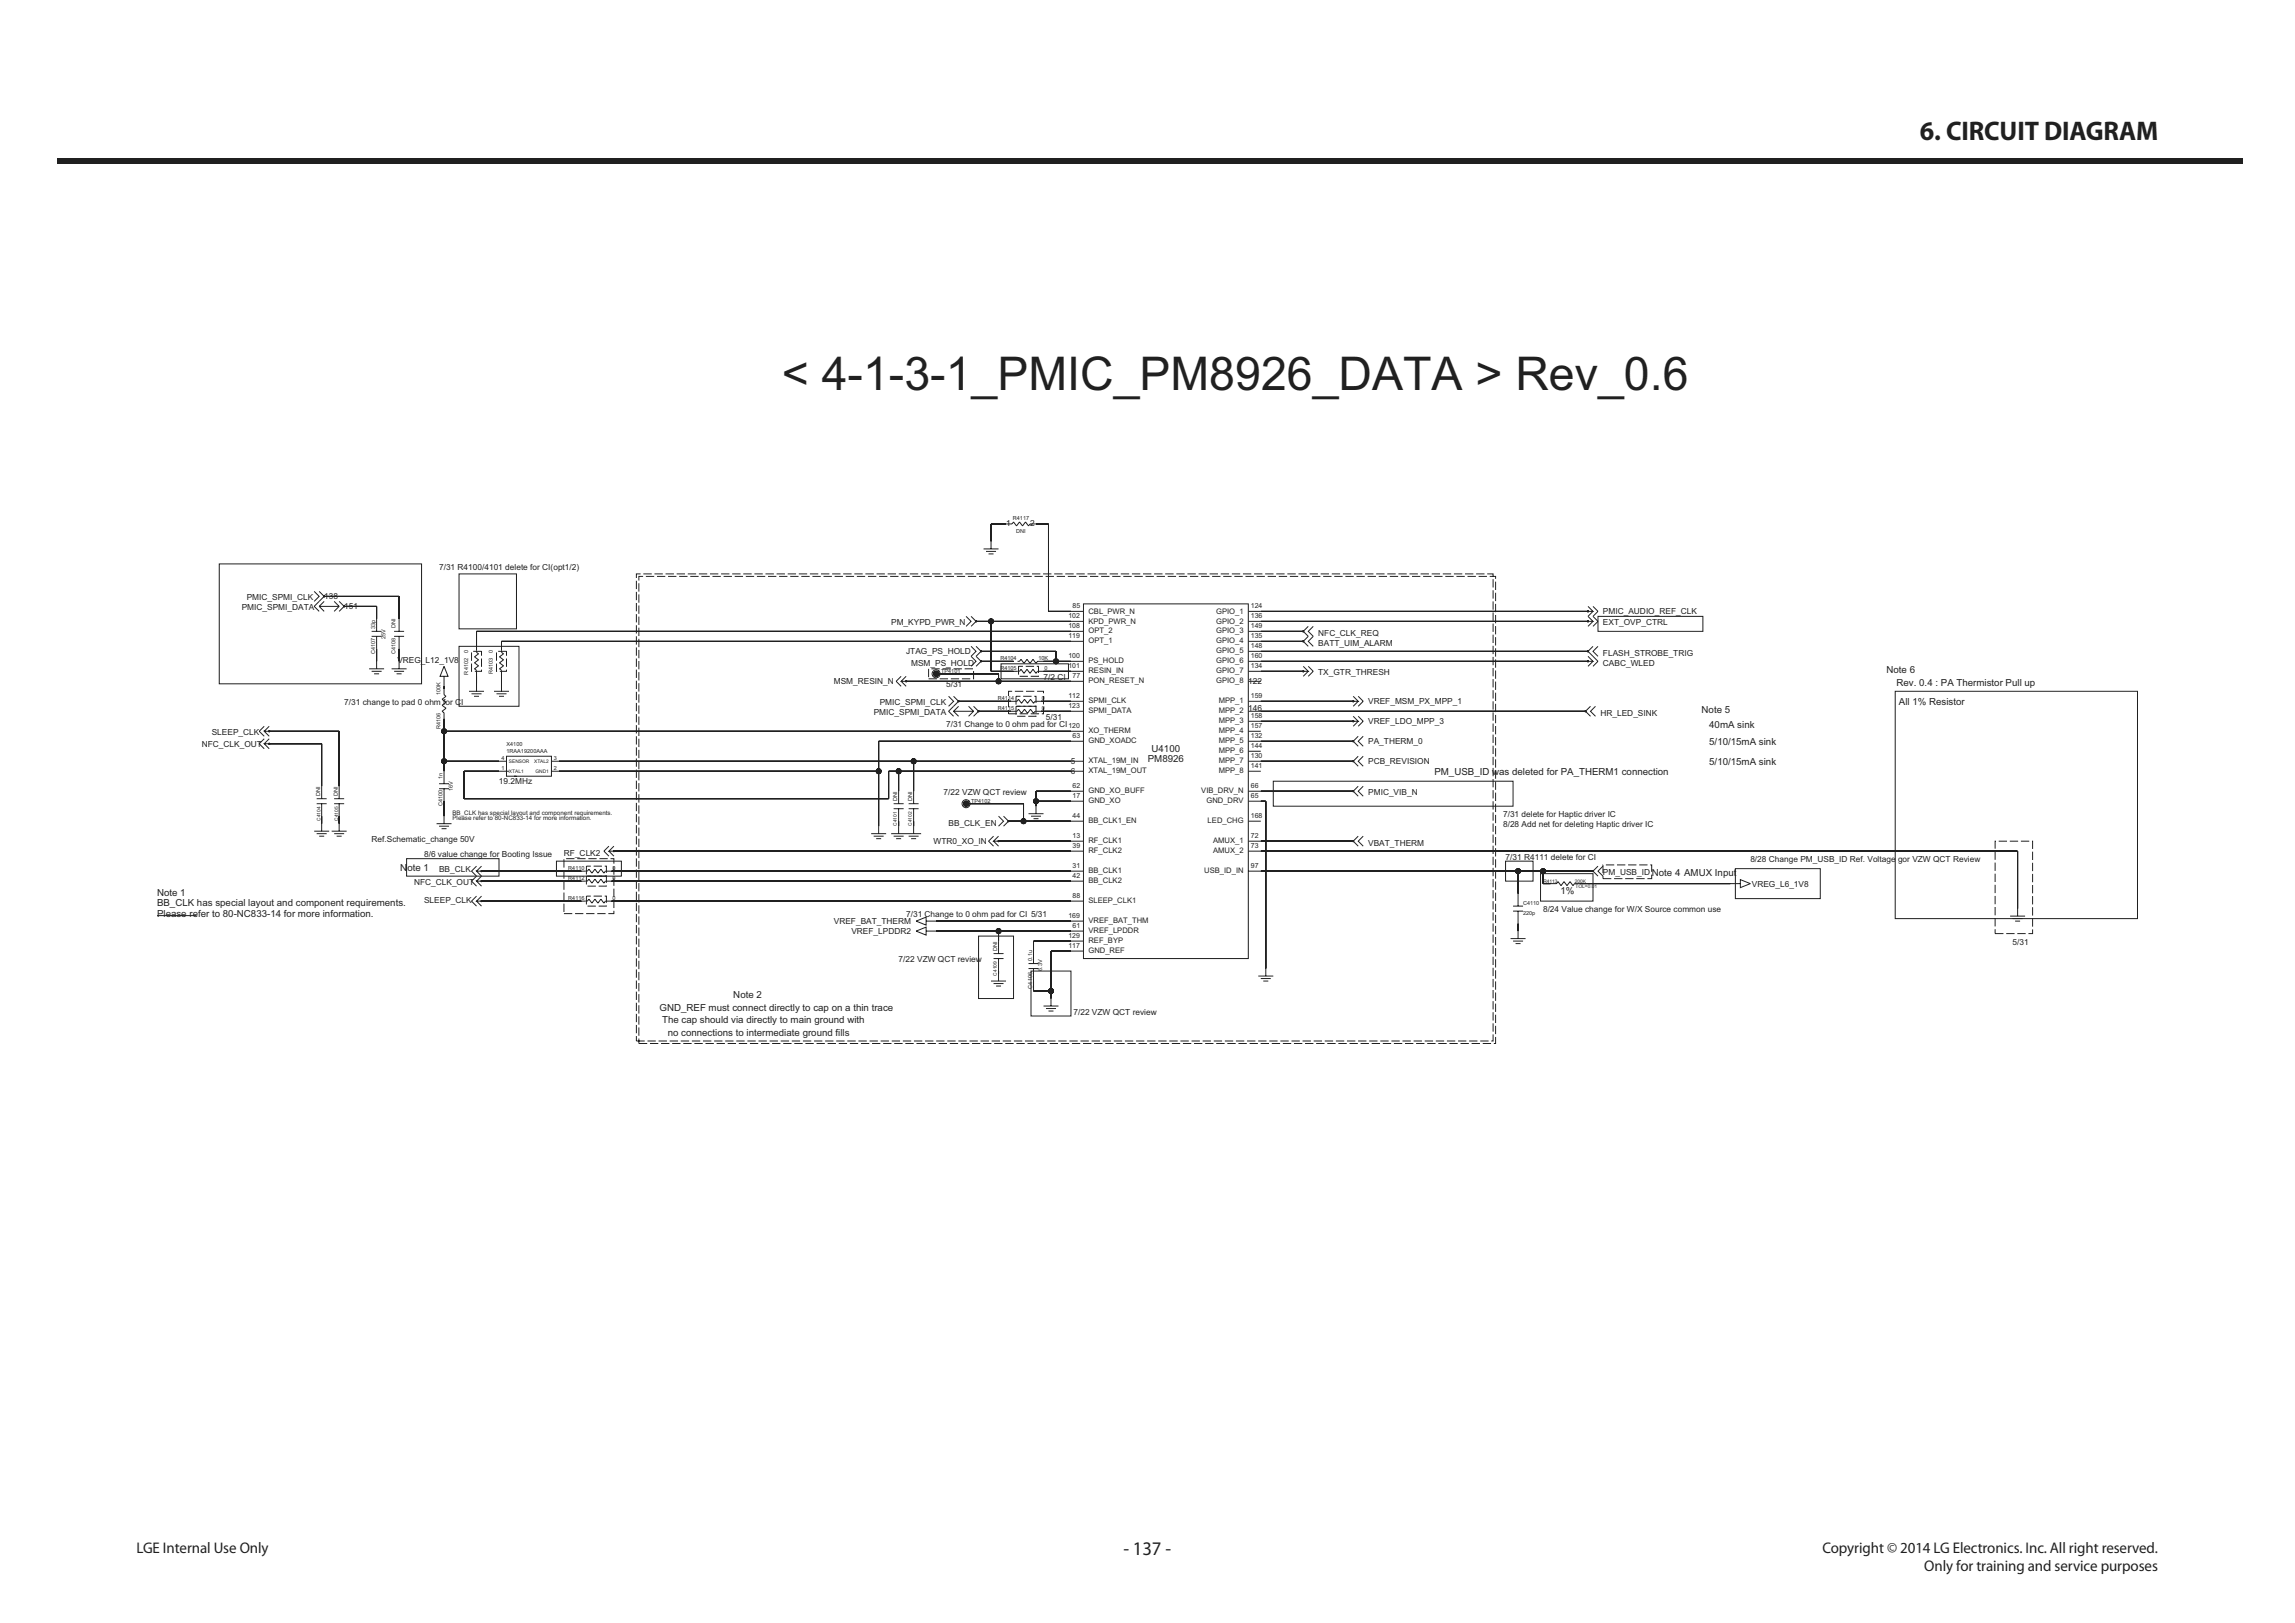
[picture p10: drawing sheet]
<svg xmlns="http://www.w3.org/2000/svg" width="420mm" height="297mm" viewBox="0 0 420 297" stroke-linecap="round" stroke-linejoin="round" font-family="sans-serif">
<defs><g id="words">
<text font-size="8.5" fill="#231f20" x="143.1" y="71.3">&lt; 4-1-3-1_PMIC_PM8926_DATA &gt; Rev_0.6</text>
<text font-size="4.9" fill="#231f20" x="351.4" y="25.7">6. CIRCUIT DIAGRAM</text>
<text font-size="3.5" fill="#231f20" x="205.6" y="284.6">- 137 -</text>
<g font-size="2.8" fill="#231f20">
<text x="25" y="284.1">LGE Internal Use Only</text>
<text x="333.5" y="284.1">Copyright © 2014 LG Electronics. Inc. All right reserved.</text>
<text x="352.2" y="287.5">Only for training and service purposes</text>
</g>
<g font-size="1.8" fill="#231f20">
<text x="345.2" y="123.2">Note 6</text>
<text x="347.1" y="125.5">Rev. 0.4 : PA Thermistor Pull up</text>
<text x="311.4" y="130.5">Note 5</text>
<text x="347.5" y="128.9">All 1% Resistor</text>
<text x="210.7" y="137.7">U4100</text>
<text x="312.8" y="133.3">40mA sink</text>
<text x="312.8" y="136.2">5/10/15mA sink</text>
<text x="210.1" y="139.5">PM8926</text>
<text x="262.5" y="141.7">PM_USB_ID was deleted for PA_THERM1 connection</text>
<text x="312.8" y="139.9">5/10/15mA sink</text>
<text x="73.3" y="159.3">Note 1</text>
<text x="302.3" y="160.3">Note 4 AMUX Input</text>
<text x="28.7" y="167.8">Please refer to 80-NC833-14 for more information.</text>
<text x="28.7" y="165.7">BB_CLK has special layout and component requirements.</text>
<text x="28.7" y="163.9">Note 1</text>
<text x="285.6" y="163.7">1%</text>
<text x="120.7" y="184.9">GND_REF must connect directly to cap on a thin trace</text>
<text x="134.2" y="182.6">Note 2</text>
<text x="121.2" y="187.2">The cap should via directly to main ground with</text>
<text x="122.2" y="189.5">no connections to intermediate ground fills</text>
</g>
<g font-size="1.5" fill="#231f20">
<text x="184.1" y="96.3">1</text>
<text x="188.5" y="96.3">2</text>
<text x="80.4" y="104.3">7/31 R4100/4101 delete for CI(opt1/2)</text>
<text x="44.2" y="111.6">PMIC_SPMI_DATA</text>
<text x="45.2" y="109.8">PMIC_SPMI_CLK</text>
<text x="59.3" y="109.6">138</text>
<text x="63" y="111.4">151</text>
<text x="293.4" y="112.3">PMIC_AUDIO_REF_CLK</text>
<text x="163.1" y="114.3">PM_KYPD_PWR_N</text>
<text x="165.8" y="119.6">JTAG_PS_HOLD</text>
<text x="241.2" y="118.2">BATT_UIM_ALARM</text>
<text x="241.2" y="116.4">NFC_CLK_REQ</text>
<text x="293.4" y="114.3">EXT_OVP_CTRL</text>
<text x="72.7" y="121.4">VREG_L12_1V8</text>
<text x="152.6" y="125.1">MSM_RESIN_N</text>
<text x="166.7" y="121.9">MSM_PS_HOLD</text>
<text x="171.3" y="123.7">1</text>
<text x="173.1" y="125.8">5/31</text>
<text x="191" y="124.4">7/2 CI</text>
<text x="228.4" y="125.1">122</text>
<text x="241.2" y="123.5">TX_GTR_THRESH</text>
<text x="293.4" y="120.1">FLASH_STROBE_TRIG</text>
<text x="293.4" y="121.9">CABC_WLED</text>
<text x="63" y="129">7/31 change to pad 0 ohm for CI</text>
<text x="159.9" y="130.8">PMIC_SPMI_DATA</text>
<text x="161" y="129">PMIC_SPMI_CLK</text>
<text x="191.4" y="131.7">5/31</text>
<text x="228.4" y="130">146</text>
<text x="250.4" y="128.8">VREF_MSM_PX_MPP_1</text>
<text x="292.9" y="131">HR_LED_SINK</text>
<text x="36.9" y="136.7">NFC_CLK_OUT</text>
<text x="38.8" y="134.5">SLEEP_CLK</text>
<text x="173.1" y="133.1">7/31 Change to 0 ohm pad for CI</text>
<text x="250.4" y="136.1">PA_THERM_0</text>
<text x="250.4" y="132.4">VREF_LDO_MPP_3</text>
<text x="91.3" y="143.4">19.2MHz</text>
<text x="196" y="141.6">6</text>
<text x="196" y="139.7">5</text>
<text x="250.4" y="139.7">PCB_REVISION</text>
<text x="172.7" y="145.4">7/22 VZW QCT review</text>
<text x="176.8" y="147.5">1</text>
<text x="250.4" y="145.4">PMIC_VIB_N</text>
<text x="275.1" y="149.5">7/31 delete for Haptic driver IC</text>
<text x="68" y="154.1">Ref.Schematic_change 50V</text>
<text x="170.9" y="154.4">WTR0_XO_IN</text>
<text x="173.6" y="151.2">BB_CLK_EN</text>
<text x="250.4" y="154.8">VBAT_THERM</text>
<text x="275.1" y="151.4">8/28 Add net for deleting Haptic driver IC</text>
<text x="75.8" y="161.9">NFC_CLK_OUT</text>
<text x="77.6" y="156.9">8/6 value change for Booting Issue</text>
<text x="80.3" y="159.6">BB_CLK</text>
<text x="103.2" y="156.6">RF_CLK2</text>
<text x="275.5" y="157.3">7/31 R4111 delete for CI</text>
<text x="293.4" y="160.1">PM_USB_ID</text>
<text x="320.3" y="157.8">8/28 Change PM_USB_ID Ref. Voltage gor VZW QCT Review</text>
<text x="77.6" y="165.3">SLEEP_CLK</text>
<text x="165.8" y="167.8">7/31 Change to 0 ohm pad for CI 5/31</text>
<text x="282.4" y="166.9">8/24 Value change for W/X Source common use</text>
<text x="320.6" y="162.2">VREG_L6_1V8</text>
<text x="152.6" y="169.1">VREF_BAT_THERM</text>
<text x="155.8" y="170.9">VREF_LPDDR2</text>
<text x="368.3" y="172.9">5/31</text>
<text x="164.5" y="176.1">7/22 VZW QCT review</text>
<text x="196.5" y="185.7">7/22 VZW QCT review</text>
</g>
<g font-size="1.4" fill="#231f20">
<text x="199.2" y="112.3">CBL_PWR_N</text>
<text x="222.6" y="112.3">GPIO_1</text>
<text x="199.2" y="114.1">KPD_PWR_N</text>
<text x="199.2" y="115.9">OPT_2</text>
<text x="199.2" y="117.8">OPT_1</text>
<text x="222.6" y="114.1">GPIO_2</text>
<text x="222.6" y="115.9">GPIO_3</text>
<text x="222.6" y="117.8">GPIO_4</text>
<text x="222.6" y="119.6">GPIO_5</text>
<text x="199.2" y="121.4">PS_HOLD</text>
<text x="199.2" y="123.2">RESIN_IN</text>
<text x="199.2" y="125.1">PON_RESET_N</text>
<text x="222.6" y="121.4">GPIO_6</text>
<text x="222.6" y="123.2">GPIO_7</text>
<text x="222.6" y="125.1">GPIO_8</text>
<text x="199.2" y="128.7">SPMI_CLK</text>
<text x="199.2" y="130.6">SPMI_DATA</text>
<text x="223" y="128.7">MPP_1</text>
<text x="223" y="130.6">MPP_2</text>
<text x="199.2" y="134.2">XO_THERM</text>
<text x="199.2" y="136">GND_XOADC</text>
<text x="223" y="132.4">MPP_3</text>
<text x="223" y="134.2">MPP_4</text>
<text x="223" y="136">MPP_5</text>
<text x="223" y="137.9">MPP_6</text>
<text x="199.2" y="139.7">XTAL_19M_IN</text>
<text x="199.2" y="141.5">XTAL_19M_OUT</text>
<text x="223" y="139.7">MPP_7</text>
<text x="223" y="141.5">MPP_8</text>
<text x="199.2" y="145.2">GND_XO_BUFF</text>
<text x="199.2" y="147">GND_XO</text>
<text x="219.8" y="145.2">VIB_DRV_N</text>
<text x="220.8" y="147">GND_DRV</text>
<text x="199.2" y="150.7">BB_CLK1_EN</text>
<text x="199.2" y="154.3">RF_CLK1</text>
<text x="221" y="150.7">LED_CHG</text>
<text x="222" y="154.3">AMUX_1</text>
<text x="199.2" y="156.2">RF_CLK2</text>
<text x="199.2" y="159.8">BB_CLK1</text>
<text x="199.2" y="161.6">BB_CLK2</text>
<text x="220.4" y="159.8">USB_ID_IN</text>
<text x="222" y="156.2">AMUX_2</text>
<text x="199.2" y="165.3">SLEEP_CLK1</text>
<text x="199.2" y="168.9">VREF_BAT_THM</text>
<text x="199.2" y="170.8">VREF_LPDDR</text>
<text x="199.2" y="172.6">REF_BYP</text>
<text x="199.2" y="174.4">GND_REF</text>
</g>
<g font-size="1.3" fill="#231f20">
<text x="195.5" y="113.1">102</text>
<text x="196.3" y="111.3">85</text>
<text x="228.9" y="111.3">124</text>
<text x="228.9" y="113.1">136</text>
<text x="195.5" y="115">108</text>
<text x="195.5" y="116.8">119</text>
<text x="228.9" y="115">149</text>
<text x="228.9" y="116.8">135</text>
<text x="228.9" y="118.6">148</text>
<text x="195.5" y="120.5">100</text>
<text x="195.5" y="122.3">101</text>
<text x="196.3" y="124.1">77</text>
<text x="228.9" y="120.5">160</text>
<text x="228.9" y="122.3">134</text>
<text x="195.5" y="127.8">112</text>
<text x="195.5" y="129.6">123</text>
<text x="228.9" y="127.8">159</text>
<text x="228.9" y="131.4">158</text>
<text x="195.5" y="133.3">120</text>
<text x="196.3" y="135.1">63</text>
<text x="228.9" y="133.3">157</text>
<text x="228.9" y="135.1">132</text>
<text x="228.9" y="136.9">144</text>
<text x="228.9" y="138.7">130</text>
<text x="228.9" y="140.6">141</text>
<text x="196.3" y="144.2">62</text>
<text x="196.3" y="146.1">17</text>
<text x="196.3" y="149.7">44</text>
<text x="228.9" y="144.2">66</text>
<text x="228.9" y="146.1">65</text>
<text x="228.9" y="149.7">168</text>
<text x="196.3" y="153.4">13</text>
<text x="196.3" y="155.2">39</text>
<text x="228.9" y="153.4">72</text>
<text x="228.9" y="155.2">73</text>
<text x="196.3" y="158.9">31</text>
<text x="196.3" y="160.7">42</text>
<text x="228.9" y="158.9">97</text>
<text x="195.5" y="168">169</text>
<text x="196.3" y="164.3">88</text>
<text x="195.5" y="171.7">129</text>
<text x="195.5" y="173.5">117</text>
<text x="196.3" y="169.8">61</text>
</g>
<g font-size="1.1" fill="#231f20">
<text x="82.8" y="149.1">BB_CLK has special layout and component requirements.</text>
<text x="82.8" y="150">Please refer to 80-NC833-14 for more information.</text>
</g>
<g font-size="1" fill="#231f20">
<text x="185.4" y="95.2">R4117</text>
<text x="186" y="97.5">DNI</text>
<text x="68.7" y="119.6" transform="rotate(-90 68.7 119.6)">C4107</text>
<text x="68.7" y="115.1" transform="rotate(-90 68.7 115.1)">33p</text>
<text x="70.5" y="116.9" transform="rotate(-90 70.5 116.9)">25V</text>
<text x="72.4" y="119.6" transform="rotate(-90 72.4 119.6)">C4108</text>
<text x="72.4" y="115" transform="rotate(-90 72.4 115)">DNI</text>
<text x="85.7" y="119.5" transform="rotate(-90 85.7 119.5)">0</text>
<text x="90.2" y="119.5" transform="rotate(-90 90.2 119.5)">0</text>
<text x="85.7" y="123.4" transform="rotate(-90 85.7 123.4)">R4102</text>
<text x="90.2" y="123.4" transform="rotate(-90 90.2 123.4)">R4103</text>
<text x="172.2" y="123.1">TP4101</text>
<text x="183.1" y="122.7">R4105</text>
<text x="183.1" y="120.8">R4104</text>
<text x="190" y="120.8">10K</text>
<text x="191.1" y="122.7">0</text>
<text x="80.6" y="127.3" transform="rotate(-90 80.6 127.3)">100K</text>
<text x="182.6" y="130">R4115</text>
<text x="182.6" y="128.2">R4114</text>
<text x="190.7" y="130">0</text>
<text x="190.7" y="128.2">0</text>
<text x="80.6" y="133.5" transform="rotate(-90 80.6 133.5)">R4106</text>
<text x="92.7" y="136.5">X4100</text>
<text x="92.7" y="137.8">1RAA19200AAA</text>
<text x="81" y="142.5" transform="rotate(-90 81 142.5)">1n</text>
<text x="91.8" y="141">1</text>
<text x="91.8" y="139.1">4</text>
<text x="101.4" y="141">2</text>
<text x="101.4" y="139.1">3</text>
<text x="58.6" y="145.7" transform="rotate(-90 58.6 145.7)">DNI</text>
<text x="61.8" y="145.7" transform="rotate(-90 61.8 145.7)">DNI</text>
<text x="81" y="147.5" transform="rotate(-90 81 147.5)">C4100</text>
<text x="82.9" y="144.8" transform="rotate(-90 82.9 144.8)">16V</text>
<text x="164.2" y="146.6" transform="rotate(-90 164.2 146.6)">DNI</text>
<text x="166.9" y="146.6" transform="rotate(-90 166.9 146.6)">DNI</text>
<text x="177.7" y="146.9">TP4102</text>
<text x="104" y="159.2">R4110</text>
<text x="104" y="161.1">R4112</text>
<text x="112.1" y="159.2">0</text>
<text x="112.1" y="161.1">0</text>
<text x="104" y="164.7">R4116</text>
<text x="112.1" y="164.7">0</text>
<text x="278.7" y="167.5">220p</text>
<text x="278.7" y="165.6">C4110</text>
<text x="182.5" y="174" transform="rotate(-90 182.5 174)">DNI</text>
<text x="188.9" y="175.9" transform="rotate(-90 188.9 175.9)">0.1u</text>
<text x="190.8" y="177.7" transform="rotate(-90 190.8 177.7)">6.3V</text>
<text x="188.9" y="180.9" transform="rotate(-90 188.9 180.9)">C4106</text>
</g>
<g font-size=".9" fill="#231f20">
<text x="93.1" y="139.6">SENSOR</text>
<text x="93.1" y="141.5">XTAL1</text>
<text x="97.7" y="139.6">XTAL2</text>
<text x="98" y="141.5">GND1</text>
<text x="58.7" y="150.2" transform="rotate(-90 58.7 150.2)">C4104</text>
<text x="61.9" y="150.2" transform="rotate(-90 61.9 150.2)">C4105</text>
<text x="164.2" y="151.1" transform="rotate(-90 164.2 151.1)">C4101</text>
<text x="166.9" y="151.1" transform="rotate(-90 166.9 151.1)">C4102</text>
<text x="282.4" y="161.5">R4113</text>
<text x="288.2" y="161.5">200K</text>
<text x="288.3" y="162.5">TOL=0.01</text>
<text x="182.4" y="178.5" transform="rotate(-90 182.4 178.5)">C4109</text>
</g>
</g></defs>
<path d="M10.4 29h400v1h-400z" fill="#231f20"/>
<path d="M106.4 159.4h1.1M110.8 159.4h1.1M248.6 143.9l-1 .9 1 .9M249.5 143.9l-.9 .9 .9 .9" fill="none" stroke="#231f20" stroke-width=".18"/>
<g fill="none" stroke="#231f20" stroke-width=".18" stroke-dasharray="1.5 .5" stroke-linecap="butt">
<path d="M107.3 158.5v1.8h3.7v-1.8h-3.7M107.5 159.4l.3-.4M107.8 159l.2 .4M108 159.4l.3 .4M108.3 159.8l.3-.4M108.6 159.4l.3-.4M108.9 159l.2 .4M109.1 159.4l.3 .4M109.4 159.8l.3-.4M109.7 159.4l.3-.4M110 159l.2 .4M110.2 159.4l.3 .4"/>
<path d="M110.5 159.8l.3-.4"/>
</g>
<circle cx="247.6" cy="144.8" r=".09" fill="#231f20"/>
<g fill="none" stroke="#231f20" stroke-width=".18">
<path d="M72.1 115.5h1.9M72.1 116.4h1.9M73 113.2v2.3M73 116.4v2.3M176.8 147.1h.1M176.8 146.8v.5M181.4 179.5h2.7M181.8 180h1.9M182.7 178.2v1.3M276.4 171.8h2.8M276.9 165.8h1.8M276.9 166.7h1.8"/>
<path d="M276.9 172.2h1.8M277.4 172.7h.9M277.8 163.5v2.3M277.8 166.7v2.3M277.8 170.4v1.4M283.8 161.7h1.1l.2-.4 .6 .8 .5-.8 .6 .8 .5-.8 .6 .8 .2-.4h1.1M182.3 180.4h.9"/>
<circle cx="247.6" cy="144.8" r=".09"/>
</g>
<circle cx="176.8" cy="147.1" r=".46" fill="#231f20"/>
<g fill="none" stroke="#231f20" stroke-width=".18">
<path d="M185.5 122.8h1.1M189.9 122.8h1.1M291.1 129.2l-.9 1 .9 .9M292 129.2l-.9 1 .9 .9M181.8 175.4h1.9M181.8 174.5h1.9M182.7 172.2v2.3M182.7 175.4v2.3"/>
<circle cx="176.8" cy="147.1" r=".46"/>
<circle cx="176.8" cy="147.1" r=".73"/>
</g>
<g fill="none" stroke="#231f20" stroke-width=".18" stroke-dasharray="1.5 .5" stroke-linecap="butt">
<path d="M186.4 121.9v1.9h3.7v-1.9h-3.7M186.6 122.8l.3-.3M186.9 122.5l.2 .3M187.1 122.8l.3 .4M187.4 123.2l.3-.4M187.7 122.8l.3-.3M188 122.5l.2 .3M188.2 122.8l.3 .4M188.5 123.2l.3-.4M188.8 122.8l.2-.3M189 122.5l.3 .3M189.3 122.8l.3 .4"/>
<path d="M189.6 123.2l.3-.4"/>
</g>
<circle cx="290.2" cy="130.2" r=".09" fill="#231f20"/>
<g fill="none" stroke="#231f20" stroke-width=".18">
<path d="M290.6 111l.9 .9h-.9M290.6 111.9h.1M291.5 111l.9 .9-.9 .9M291.5 111.9l-.9 .9M367.9 167.6h2.7M368.3 168.1h1.8M368.8 168.6h.9M369.2 166.3v1.3"/>
<circle cx="290.2" cy="130.2" r=".09"/>
</g>
<circle cx="290.6" cy="111.9" r=".09" fill="#231f20"/>
<g fill="none" stroke="#231f20" stroke-width=".18">
<path d="M291.5 118.3l-.9 .9 .9 .9M292.4 118.3l-.9 .9 .9 .9"/>
<circle cx="290.6" cy="111.9" r=".09"/>
</g>
<circle cx="290.6" cy="119.2" r=".09" fill="#231f20"/>
<g fill="none" stroke="#231f20" stroke-width=".18">
<path d="M290.6 120.1l.9 .9h-.9M290.6 121h.1M291.5 120.1l.9 .9-.9 .9M291.5 121l-.9 .9"/>
<circle cx="290.6" cy="119.2" r=".09"/>
</g>
<circle cx="290.6" cy="121" r=".09" fill="#231f20"/>
<g fill="none" stroke="#231f20" stroke-width=".18">
<path d="M85.8 126.5h2.8M86.3 127h1.8M86.7 127.4h1M87.2 125.1v1.4M90.4 126.5h2.7M90.9 127h1.8M91.3 127.4h.9M91.8 125.1v1.4M57.5 152.1h2.7M58 147.1h1.8M58 146.2h1.8M58 152.6h1.8"/>
<path d="M58.4 153h.9M58.9 143.9v2.3M58.9 147.1v2.3M58.9 150.7v1.4M60.7 152.1h2.7M61.2 147.1h1.8M61.2 146.2h1.8M61.2 152.6h1.8M61.6 153h.9M62.1 143.9v2.3M62.1 147.1v2.3M62.1 150.7v1.4"/>
<path d="M79.9 150.7h2.7M80.3 151.2h1.9M80.8 151.6h.9M81.3 149.4v1.3M87.2 158.5l-.9 .9 .9 .9M88.1 159.4h-.9l.9 .9M88.1 159.4h.1M88.1 158.5l-.9 .9M159.4 152.6h2.8M159.9 153h1.8M160.3 153.5h1M160.8 151.2v1.4"/>
<path d="M163.5 147.1h1.9M163.5 148h1.9M164.5 144.8v2.3M164.5 148v2.3M166.3 147.1h1.8M166.3 148h1.8M167.2 144.8v2.3M167.2 148v2.3M316.7 161.7h1.8M318.5 161l1.8 .7-1.8 .7z"/>
<circle cx="290.6" cy="121" r=".09"/>
</g>
<circle cx="88.1" cy="159.4" r=".09" fill="#231f20"/>
<g fill="none" stroke="#231f20" stroke-width=".18">
<path d="M87.2 160.3l-.9 .9 .9 1M88.1 161.2h-.9l.9 1M88.1 161.2h.1M88.1 160.3l-.9 .9"/>
<circle cx="88.1" cy="159.4" r=".09"/>
</g>
<circle cx="88.1" cy="161.2" r=".09" fill="#231f20"/>
<g fill="none" stroke="#231f20" stroke-width=".18">
<path d="M87.2 164l-.9 .9 .9 .9M87.2 164.9l.9 .9M88.1 164l-.9 .9h.9M88.1 164.9h.1"/>
<circle cx="88.1" cy="161.2" r=".09"/>
</g>
<circle cx="88.1" cy="164.9" r=".09" fill="#231f20"/>
<g fill="none" stroke="#231f20" stroke-width=".18">
<path d="M248.6 153l-1 .9 1 .9M249.5 153l-.9 .9 .9 .9M167.7 170.4l1.8-.7v1.4zM167.7 168.6l1.8-.8v1.5zM169.5 170.4h1.8M169.5 168.6h1.8"/>
<circle cx="88.1" cy="164.9" r=".09"/>
</g>
<circle cx="247.6" cy="153.9" r=".09" fill="#231f20"/>
<g fill="none" stroke="#231f20" stroke-width=".18">
<path d="M248.6 138.4l-1 .9 1 .9M249.5 138.4l-.9 .9 .9 .9"/>
<circle cx="247.6" cy="153.9" r=".09"/>
</g>
<circle cx="247.6" cy="139.3" r=".09" fill="#231f20"/>
<g fill="none" stroke="#231f20" stroke-width=".18">
<path d="M248.6 134.7l-1 .9 1 1M249.5 134.7l-.9 .9 .9 1"/>
<circle cx="247.6" cy="139.3" r=".09"/>
</g>
<circle cx="247.6" cy="135.6" r=".09" fill="#231f20"/>
<g fill="none" stroke="#231f20" stroke-width=".18">
<path d="M247.6 131.1l1 .9h-1M247.6 132h.1M248.6 131.1l.9 .9-.9 .9M248.6 132l-1 .9"/>
<circle cx="247.6" cy="135.6" r=".09"/>
</g>
<circle cx="247.6" cy="132" r=".09" fill="#231f20"/>
<g fill="none" stroke="#231f20" stroke-width=".18">
<path d="M247.6 127.4l1 .9h-1M247.6 128.3h.1M248.6 127.4l.9 .9-.9 .9M248.6 128.3l-1 .9"/>
<circle cx="247.6" cy="132" r=".09"/>
</g>
<circle cx="247.6" cy="128.3" r=".09" fill="#231f20"/>
<g fill="none" stroke="#231f20" stroke-width=".18">
<path d="M292.4 158.5l-.9 .9 .9 .9M293.4 158.5l-1 .9 1 .9M191 184.1h2.7M191.4 184.6h1.9M191.9 185h.9M192.3 182.7v1.4"/>
<circle cx="247.6" cy="128.3" r=".09"/>
</g>
<circle cx="291.5" cy="159.4" r=".09" fill="#231f20"/>
<g fill="none" stroke="#231f20" stroke-width=".18">
<path d="M181.4 99.1v1.4M180 100.5h2.7M180.5 100.9h1.8M180.9 101.4h.9M173.6 127.4l.9 .9-.9 .9M174.5 127.4l.9 .9-.9 .9"/>
<circle cx="291.5" cy="159.4" r=".09"/>
</g>
<circle cx="175.4" cy="128.3" r=".09" fill="#231f20"/>
<g fill="none" stroke="#231f20" stroke-width=".18">
<path d="M48.4 132.9l-1 .9 1 .9M49.3 133.8h-.9l.9 .9M49.3 133.8h.1M49.3 132.9l-.9 .9M163.1 152.6h5.5M163.5 153h1.9M164 153.5h.9M164.5 151.2v1.4M166.3 153h1.8M166.7 153.5h1M167.2 151.2v1.4"/>
<circle cx="175.4" cy="128.3" r=".09"/>
</g>
<circle cx="49.3" cy="133.8" r=".09" fill="#231f20"/>
<g fill="none" stroke="#231f20" stroke-width=".18">
<path d="M181.8 153l-.9 .9 .9 .9M181.8 153.9l.9 .9M182.7 153l-.9 .9h.9M182.7 153.9h.1"/>
<circle cx="49.3" cy="133.8" r=".09"/>
</g>
<circle cx="182.7" cy="153.9" r=".09" fill="#231f20"/>
<g fill="none" stroke="#231f20" stroke-width=".18">
<path d="M182.7 149.4l1 .9-1 .9M183.7 149.4l.9 .9-.9 .9"/>
<circle cx="182.7" cy="153.9" r=".09"/>
</g>
<circle cx="184.6" cy="150.3" r=".09" fill="#231f20"/>
<g fill="none" stroke="#231f20" stroke-width=".18">
<path d="M238.5 121.9l.9 .9h-.9M238.5 122.8h.1M239.4 121.9l.9 .9-.9 1M239.4 122.8l-.9 1"/>
<circle cx="184.6" cy="150.3" r=".09"/>
</g>
<circle cx="238.5" cy="122.8" r=".09" fill="#231f20"/>
<g fill="none" stroke="#231f20" stroke-width=".18">
<path d="M239.4 114.6l-.9 .9 .9 .9M240.3 114.6l-.9 .9 .9 .9"/>
<circle cx="238.5" cy="122.8" r=".09"/>
</g>
<circle cx="238.5" cy="115.5" r=".09" fill="#231f20"/>
<g fill="none" stroke="#231f20" stroke-width=".18">
<path d="M239.4 116.4l-.9 1 .9 .9M240.3 116.4l-.9 1 .9 .9"/>
<circle cx="238.5" cy="115.5" r=".09"/>
</g>
<circle cx="238.5" cy="117.4" r=".09" fill="#231f20"/>
<g fill="none" stroke="#231f20" stroke-width=".18">
<path d="M48.4 135.2l-1 .9 1 .9M49.3 136.1h-.9l.9 .9M49.3 136.1h.1M49.3 135.2l-.9 .9"/>
<circle cx="238.5" cy="117.4" r=".09"/>
</g>
<circle cx="49.3" cy="136.1" r=".09" fill="#231f20"/>
<g fill="none" stroke="#231f20" stroke-width=".18">
<path d="M174.5 130.2h3.7M174.5 129.2l-.9 1 .9 .9M174.5 130.2l.9 .9M175.4 129.2l-.9 1M177.3 129.2l.9 1M178.2 129.2l.9 1-.9 .9M178.2 130.2l-.9 .9M179.1 130.2h.1"/>
<circle cx="49.3" cy="136.1" r=".09"/>
</g>
<circle cx="179.1" cy="130.2" r=".09" fill="#231f20"/>
<g fill="none" stroke="#231f20" stroke-width=".18">
<path d="M196 111.9h2.3M196 113.7h2.3M196 115.5h2.3M196 117.4h2.3M198.3 110.5h30.1v64.9h-30.1zM228.4 111.9h2.3M228.4 113.7h2.3M228.4 115.5h2.3M228.4 117.4h2.3M228.4 119.2h2.3M164.9 123.8l-.9 .9 .9 .9M164.9 124.7l.9 .9"/>
<path d="M165.8 123.8l-.9 .9h.9M165.8 124.7h.1M196 121h2.3M196 122.8h2.3M196 124.7h2.3M196 128.3h2.3M196 130.2h2.3M196 133.8h2.3M196 135.6h2.3M196 139.3h2.3M228.4 121h2.3M228.4 122.8h2.3"/>
<path d="M228.4 124.7h2.3M228.4 128.3h2.3M228.4 130.2h2.3M228.4 133.8h2.3M228.4 135.6h2.3M228.4 139.3h2.3M228.4 132h2.3M228.4 137.5h2.3M196 141.1h2.3M196 144.8h2.3M196 146.6h2.3M196 150.3h2.3"/>
<path d="M196 153.9h2.3M196 155.8h2.3M196 159.4h2.3M228.4 141.1h2.3M228.4 144.8h2.3M228.4 146.6h2.3M228.4 150.3h2.3M228.4 153.9h2.3M228.4 155.8h2.3M228.4 159.4h2.3M196 161.2h2.3M196 164.9h2.3"/>
<path d="M196 168.6h2.3M196 170.4h2.3M196 172.2h2.3M196 174h2.3"/>
<circle cx="179.1" cy="130.2" r=".09"/>
</g>
<circle cx="165.8" cy="124.7" r=".09" fill="#231f20"/>
<g fill="none" stroke="#231f20" stroke-width=".18">
<path d="M177.7 118.3l.9 .9-.9 .9M178.6 118.3l.9 .9-.9 .9M81.3 121.9l.7 1.9h-1.5zM81.3 123.8v1.8M28.7 167.6h7.3"/>
<circle cx="165.8" cy="124.7" r=".09"/>
</g>
<circle cx="179.5" cy="119.2" r=".09" fill="#231f20"/>
<g fill="none" stroke="#231f20" stroke-width=".18">
<path d="M177.7 120.1l.9 .9-.9 .9M178.6 120.1l.9 .9-.9 .9"/>
<circle cx="179.5" cy="119.2" r=".09"/>
</g>
<circle cx="179.5" cy="121" r=".09" fill="#231f20"/>
<g fill="none" stroke="#231f20" stroke-width=".18">
<path d="M176.8 112.8l.9 .9-.9 .9M177.7 112.8l.9 .9-.9 .9M186.2 121h.4l.3-.3 .5 .7 .5-.7 .6 .7 .5-.7 .6 .7 .3-.4h1.1"/>
<circle cx="179.5" cy="121" r=".09"/>
</g>
<circle cx="178.6" cy="113.7" r=".09" fill="#231f20"/>
<g fill="none" stroke="#231f20" stroke-width=".18">
<path d="M81.3 126v1.1l.3 .3-.7 .6 .7 .5-.7 .6 .7 .5-.7 .6 .4 .2v1.1M171.3 123.3h.1M171.3 123v.5M188.2 148.9h2.8M188.7 149.4h1.8M189.1 149.8h1M189.6 147.5v1.4M188.2 176.3h1.9M188.2 177.2h1.9M189.1 174v2.3M189.1 177.2v2.3M230.3 178.6h2.7"/>
<path d="M230.7 179.1h1.9M231.2 179.5h.9M231.6 177.2v1.4"/>
<circle cx="178.6" cy="113.7" r=".09"/>
</g>
<circle cx="171.3" cy="123.3" r=".46" fill="#231f20"/>
<g fill="none" stroke="#231f20" stroke-width=".18">
<path d="M184.1 95.9h1.1l.3-.4 .5 .7 .6-.7 .5 .7 .6-.7 .5 .7 .3-.3h1.1M58.4 111h3.7M58.4 110l-.9 1 .9 .9M58.4 111l.9 .9M59.3 110l-.9 1M61.2 110l.9 1M62.1 110l.9 1-.9 .9M62.1 111l-.9 .9M63 111h.1M68 115.5h1.8M68 116.4h1.8M68.9 113.2v2.3"/>
<path d="M68.9 116.4v2.3M185 128.3h1.1M185 130.2h1.1M189.4 128.3h1.1M189.4 130.2h1.1M80.3 143.4h1.9M80.3 144.3h1.9M81.3 141.1v2.3M81.3 144.3v2.3"/>
<circle cx="171.3" cy="123.3" r=".46"/>
<circle cx="171.3" cy="123.3" r=".73"/>
</g>
<g fill="none" stroke="#231f20" stroke-width=".18" stroke-dasharray="1.5 .5" stroke-linecap="butt">
<path d="M185.9 127.4v1.8h3.7v-1.8h-3.7M185.9 129.2v1.9h3.7v-1.9h-3.7M186.1 128.3l.3-.3M186.1 130.2l.3-.4M186.4 128l.3 .3M186.4 129.8l.3 .4M186.7 128.3l.2 .4M186.7 130.2l.2 .3M186.9 128.7l.3-.4M186.9 130.5l.3-.3M187.2 128.3l.3-.3M187.2 130.2l.3-.4"/>
<path d="M187.5 128l.3 .3M187.5 129.8l.3 .4M187.8 128.3l.2 .4M187.8 130.2l.2 .3M188 128.7l.3-.4M188 130.5l.3-.3M188.3 128.3l.3-.3M188.3 130.2l.3-.4M188.6 128l.3 .3M188.6 129.8l.3 .4M188.9 128.3l.2 .4M188.9 130.2l.2 .3"/>
<path d="M189.1 128.7l.3-.4M189.1 130.5l.3-.3"/>
</g>
<circle cx="63" cy="111" r=".09" fill="#231f20"/>
<g fill="none" stroke="#231f20" stroke-width=".18">
<path d="M57.5 108.2l.9 .9-.9 .9M58.4 108.2l.9 .9-.9 .9"/>
<circle cx="63" cy="111" r=".09"/>
</g>
<circle cx="59.3" cy="109.1" r=".09" fill="#231f20"/>
<g fill="none" stroke="#231f20" stroke-width=".18">
<path d="M290.6 112.8l.9 .9h-.9M290.6 113.7h.1M291.5 112.8l.9 .9-.9 .9M291.5 113.7l-.9 .9M67.6 122.4h2.7M68 122.8h1.8M68.5 123.3h.9M68.9 121v1.4M71.7 122.4h2.7M72.1 122.8h1.9M72.6 123.3h.9M73 121v1.4"/>
<circle cx="59.3" cy="109.1" r=".09"/>
</g>
<circle cx="290.6" cy="113.7" r=".09" fill="#231f20"/>
<g fill="none" stroke="#231f20" stroke-width=".18">
<path d="M111.4 154.8l-.9 1 .9 .9M111.4 155.8l.9 .9M112.3 154.8l-.9 1h.9M112.3 155.8h.1"/>
<circle cx="290.6" cy="113.7" r=".09"/>
</g>
<circle cx="112.3" cy="155.8" r=".09" fill="#231f20"/>
<g fill="none" stroke="#231f20" stroke-width=".18">
<path d="M87.2 118.3v1.1M91.8 118.3v1.1M87.2 122.7v1.1M91.3 139.3h1.4M91.8 122.7v1.1M92.7 138.4h8.2v3.6h-8.2zM100.9 139.3h1.4M91.3 141.1h1.8M94.1 142h.4M100.9 141.1h1.4M106.4 161.2h1.1M106.4 164.9h1.1"/>
<path d="M110.8 161.2h1.1M110.8 164.9h1.1"/>
<circle cx="112.3" cy="155.8" r=".09"/>
</g>
<g fill="none" stroke="#231f20" stroke-width=".18" stroke-dasharray="1.5 .5" stroke-linecap="butt">
<path d="M87.2 119.4l.4 .2M87.2 119.9l-.4 .3M87.6 119.6l-.4 .3M88.1 119.2h-1.8v3.6h1.8v-3.6M91.8 119.4l.3 .2M91.8 119.9l-.4 .3M92.1 119.6l-.3 .3M92.7 119.2h-1.8v3.6h1.8v-3.6M86.8 120.2l.4 .3M86.8 121.3l.4 .3M86.8 122.4l.4 .3M87.2 120.5l.4 .2"/>
<path d="M87.2 121l-.4 .3M87.2 121.6l.4 .2M87.2 122.1l-.4 .3M87.6 120.7l-.4 .3M87.6 121.8l-.4 .3M91.4 120.2l.4 .3M91.4 121.3l.4 .3M91.4 122.4l.4 .3M91.8 120.5l.3 .2M91.8 121l-.4 .3M91.8 121.6l.3 .2M91.8 122.1l-.4 .3"/>
<path d="M92.1 120.7l-.3 .3M92.1 121.8l-.3 .3M107.3 160.3v1.9h3.7v-1.9h-3.7M107.3 164v1.8h3.7v-1.8h-3.7M107.5 161.2l.3-.3M107.5 164.9l.3-.4M107.8 160.9l.2 .3M107.8 164.5l.2 .4M108 161.2l.3 .4M108 164.9l.3 .4M108.3 161.6l.3-.4M108.3 165.3l.3-.4"/>
<path d="M108.6 161.2l.3-.3M108.6 164.9l.3-.4M108.9 160.9l.2 .3M108.9 164.5l.2 .4M109.1 161.2l.3 .4M109.1 164.9l.3 .4M109.4 161.6l.3-.4M109.4 165.3l.3-.4M109.7 161.2l.3-.3M109.7 164.9l.3-.4M110 160.9l.2 .3M110 164.5l.2 .4"/>
<path d="M110.2 161.2l.3 .4M110.2 164.9l.3 .4M110.5 161.6l.3-.4M110.5 165.3l.3-.4"/>
</g>
<path d="M182.7 177.7v.5z" fill="#231f20"/>
<path d="M182.7 177.7v.5zM182.7 177.7v.5" fill="none" stroke="#231f20" stroke-width=".18"/>
<path d="M192.3 181.4v1.3z" fill="#231f20"/>
<path d="M192.3 174v7.4zM192.3 174v8.7M192.3 174h3.7zM192.3 174h3.7M189.1 181.4h3.2zM189.1 181.4h3.2M192.3 181.4v1.3z" fill="none" stroke="#231f20" stroke-width=".18"/>
<path d="M189.1 179.5v1.9z" fill="#231f20"/>
<path d="M189.1 179.5v1.9zM189.1 179.5v1.9" fill="none" stroke="#231f20" stroke-width=".18"/>
<circle cx="192.3" cy="181.4" r=".46" fill="#231f20"/>
<g fill="none" stroke="#231f20" stroke-width=".18">
<path d="M181.4 95.9v3.2zM181.4 95.9v3.2M181.4 95.9h2.7zM181.4 95.9h2.7M160.8 135.6v5.5zM160.8 135.6v15.6M160.8 135.6h35.2zM160.8 135.6h35.2M102.3 141.1h58.5zM102.3 141.1h58.5M160.8 141.1v10.1zM230.7 155.8h138.5z"/>
<path d="M230.7 155.8h138.5M369.2 155.8v10.5zM369.2 155.8v10.5"/>
<circle cx="192.3" cy="181.4" r=".46"/>
</g>
<circle cx="160.8" cy="141.1" r=".46" fill="#231f20"/>
<g fill="none" stroke="#231f20" stroke-width=".18">
<path d="M231.6 146.6v30.6zM231.6 146.6v30.6"/>
<circle cx="160.8" cy="141.1" r=".46"/>
</g>
<path d="M230.7 146.6h.9z" fill="#231f20"/>
<path d="M230.7 146.6h.9zM230.7 146.6h.9" fill="none" stroke="#231f20" stroke-width=".18"/>
<path d="M91.8 123.8v1.3z" fill="#231f20"/>
<path d="M91.8 123.8v1.3zM91.8 123.8v1.3" fill="none" stroke="#231f20" stroke-width=".18"/>
<path d="M87.2 123.8v1.3z" fill="#231f20"/>
<path d="M87.2 123.8v1.3zM87.2 123.8v1.3M81.3 146.6v2.8zM81.3 146.6v2.8" fill="none" stroke="#231f20" stroke-width=".18"/>
<path d="M167.2 150.3v.9z" fill="#231f20"/>
<path d="M167.2 150.3v.9zM167.2 150.3v.9" fill="none" stroke="#231f20" stroke-width=".18"/>
<path d="M164.5 150.3v.9z" fill="#231f20"/>
<path d="M164.5 150.3v.9zM164.5 150.3v.9" fill="none" stroke="#231f20" stroke-width=".18"/>
<path d="M58.9 149.4v1.3z" fill="#231f20"/>
<path d="M58.9 149.4v1.3zM58.9 149.4v1.3" fill="none" stroke="#231f20" stroke-width=".18"/>
<path d="M62.1 149.4v1.3z" fill="#231f20"/>
<path d="M62.1 149.4v1.3zM62.1 149.4v1.3M189.6 146.6h6.4zM189.6 144.8h6.4zM189.6 146.6h6.4M189.6 144.8h6.4" fill="none" stroke="#231f20" stroke-width=".18"/>
<path d="M189.6 144.8v1.8z" fill="#231f20"/>
<path d="M189.6 144.8v1.8zM189.6 144.8v1.8" fill="none" stroke="#231f20" stroke-width=".18"/>
<path d="M189.6 146.6v.9z" fill="#231f20"/>
<path d="M189.6 146.6v.9zM189.6 146.6v.9" fill="none" stroke="#231f20" stroke-width=".18"/>
<circle cx="189.6" cy="146.6" r=".46" fill="#231f20"/>
<g fill="none" stroke="#231f20" stroke-width=".18">
<path d="M68.9 118.7v2.3zM68.9 118.7v2.3M73 118.7v2.3zM73 118.7v2.3"/>
<circle cx="189.6" cy="146.6" r=".46"/>
</g>
<path d="M277.8 169v1.4z" fill="#231f20"/>
<path d="M230.7 135.6h16.9zM230.7 135.6h16.9M277.8 169v1.4zM277.8 169v1.4" fill="none" stroke="#231f20" stroke-width=".18"/>
<path d="M81.3 125.6v.4z" fill="#231f20"/>
<g fill="none" stroke="#231f20" stroke-width=".18">
<path d="M49.3 133.8h12.8zM49.3 133.8h12.8M62.1 133.8v10.1zM62.1 133.8v10.1M81.3 125.6v.4zM81.3 125.6v.4M230.7 132h16.9zM230.7 132h16.9M182.7 153.9h13.3zM182.7 153.9h13.3M88.1 164.9h18.3zM88.1 164.9h18.3"/>
<path d="M171.3 170.4h11.4zM171.3 170.4h24.7M182.7 170.4h13.3z"/>
</g>
<path d="M182.7 170.4v1.8z" fill="#231f20"/>
<path d="M182.7 170.4v1.8zM182.7 170.4v1.8" fill="none" stroke="#231f20" stroke-width=".18"/>
<circle cx="182.7" cy="170.4" r=".46" fill="#231f20"/>
<g fill="none" stroke="#231f20" stroke-width=".18">
<path d="M59.3 109.1h13.7zM59.3 109.1h13.7M63 111h5.9zM63 111h5.9M68.9 111v2.2zM68.9 111v2.2M73 109.1v4.1zM73 109.1v4.1M230.7 119.2h59.9zM230.7 119.2h59.9M230.7 117.4h7.8zM230.7 117.4h7.8"/>
<path d="M175.4 128.3h9.6zM175.4 128.3h9.6M179.1 130.2h5.9zM179.1 130.2h5.9M179.5 121h6zM179.5 121h6M230.7 128.3h16.9zM230.7 128.3h16.9M230.7 122.8h7.8zM230.7 122.8h7.8M88.1 159.4h18.3zM88.1 159.4h18.3"/>
<path d="M176.8 147.1h10.5zM176.8 147.1h10.5M184.6 150.3h2.7zM184.6 150.3h11.4M187.3 147.1v3.2zM187.3 147.1v3.2M187.3 150.3h8.7zM171.3 168.6h24.7zM171.3 168.6h24.7M289.2 161.7h27.5zM289.2 161.7h27.5"/>
<circle cx="182.7" cy="170.4" r=".46"/>
</g>
<circle cx="187.3" cy="150.3" r=".46" fill="#231f20"/>
<g fill="none" stroke="#231f20" stroke-width=".18">
<path d="M165.8 124.7h16.9zM165.8 124.7h16.9M171.3 123.3h11.4zM171.3 123.3h11.4"/>
<circle cx="187.3" cy="150.3" r=".46"/>
</g>
<path d="M182.7 123.3v1.4z" fill="#231f20"/>
<path d="M182.7 124.7h13.3zM182.7 123.3v1.4zM182.7 123.3v1.4h13.3" fill="none" stroke="#231f20" stroke-width=".18"/>
<circle cx="182.7" cy="124.7" r=".46" fill="#231f20"/>
<g fill="none" stroke="#231f20" stroke-width=".18">
<path d="M178.6 113.7h2.8zM178.6 113.7h17.4M181.4 113.7h14.6zM181.4 113.7v9.1zM181.4 113.7v9.1h4.1M230.7 111.9h59.9zM230.7 111.9h59.9M181.4 122.8h4.1z"/>
<circle cx="182.7" cy="124.7" r=".46"/>
</g>
<circle cx="181.4" cy="113.7" r=".46" fill="#231f20"/>
<g fill="none" stroke="#231f20" stroke-width=".18">
<path d="M179.5 119.2h13.8zM179.5 119.2h13.8"/>
<circle cx="181.4" cy="113.7" r=".46"/>
</g>
<path d="M193.3 119.2v1.8z" fill="#231f20"/>
<path d="M193.3 119.2v1.8zM193.3 119.2v1.8M191 121h2.3zM191 121h5M193.3 121h2.7z" fill="none" stroke="#231f20" stroke-width=".18"/>
<circle cx="193.3" cy="121" r=".46" fill="#231f20"/>
<g fill="none" stroke="#231f20" stroke-width=".18">
<path d="M190.5 130.2h5.5zM190.5 128.3h5.5zM190.5 130.2h5.5M190.5 128.3h5.5M111.9 164.9h84.1zM111.9 164.9h84.1M189.1 172.2h6.9zM189.1 172.2h6.9"/>
<circle cx="193.3" cy="121" r=".46"/>
</g>
<path d="M189.1 172.2v1.8z" fill="#231f20"/>
<path d="M189.1 172.2v1.8zM189.1 172.2v1.8" fill="none" stroke="#231f20" stroke-width=".18"/>
<path d="M91.8 117.4v.9z" fill="#231f20"/>
<g fill="none" stroke="#231f20" stroke-width=".18">
<path d="M189.6 95.9h2.3zM189.6 95.9h2.3M191.9 95.9v16zM191.9 95.9v16h4.1M87.2 115.5h108.8zM87.2 115.5h108.8M87.2 115.5v2.8zM87.2 115.5v2.8M91.8 117.4h104.2zM91.8 117.4h104.2M91.8 117.4v.9zM91.8 117.4v.9"/>
<path d="M191.9 111.9h4.1zM191 122.8h5zM191 122.8h5M84.9 141.1h6.4zM84.9 141.1h6.4M84.9 146.2h77.7zM84.9 141.1v5.1zM84.9 141.1v5.1h77.7M162.6 141.1v5.1zM162.6 141.1v5.1"/>
</g>
<path d="M162.6 141.1h1.9z" fill="#231f20"/>
<path d="M162.6 141.1h1.9zM162.6 141.1h33.4M164.5 141.1v3.7zM164.5 141.1v3.7M164.5 141.1h31.5z" fill="none" stroke="#231f20" stroke-width=".18"/>
<circle cx="164.5" cy="141.1" r=".46" fill="#231f20"/>
<g fill="none" stroke="#231f20" stroke-width=".18">
<path d="M102.3 139.3h64.9zM102.3 139.3h93.7M167.2 139.3v5.5zM167.2 139.3v5.5M167.2 139.3h28.8z"/>
<circle cx="164.5" cy="141.1" r=".46"/>
</g>
<circle cx="167.2" cy="139.3" r=".46" fill="#231f20"/>
<g fill="none" stroke="#231f20" stroke-width=".18">
<path d="M81.3 139.3h10zM81.3 131.5v2.3zM81.3 133.8v5.5zM81.3 131.5v7.8h10M81.3 133.8h114.7zM81.3 133.8h114.7"/>
<circle cx="167.2" cy="139.3" r=".46"/>
</g>
<path d="M81.3 139.3v1.8z" fill="#231f20"/>
<path d="M81.3 139.3v1.8zM81.3 139.3v1.8" fill="none" stroke="#231f20" stroke-width=".18"/>
<circle cx="81.3" cy="133.8" r=".46" fill="#231f20"/>
<circle cx="81.3" cy="133.8" r=".46" fill="none" stroke="#231f20" stroke-width=".18"/>
<circle cx="81.3" cy="139.3" r=".46" fill="#231f20"/>
<g fill="none" stroke="#231f20" stroke-width=".18">
<path d="M112.3 155.8h83.7zM112.3 155.8h83.7M230.7 159.4h47.1zM230.7 159.4h47.1M277.8 159.4v4.1zM277.8 159.4v4.1M282.4 159.4h9.1zM282.4 159.4h9.1M111.9 161.2h84.1zM111.9 161.2h84.1"/>
<circle cx="81.3" cy="139.3" r=".46"/>
</g>
<path d="M282.4 161.7h1.4z" fill="#231f20"/>
<path d="M277.8 159.4h4.6zM277.8 159.4h4.6M282.4 159.4v2.3zM282.4 159.4v2.3h1.4M282.4 161.7h1.4z" fill="none" stroke="#231f20" stroke-width=".18"/>
<circle cx="277.8" cy="159.4" r=".46" fill="#231f20"/>
<circle cx="277.8" cy="159.4" r=".46" fill="none" stroke="#231f20" stroke-width=".18"/>
<circle cx="282.4" cy="159.4" r=".46" fill="#231f20"/>
<g fill="none" stroke="#231f20" stroke-width=".18">
<path d="M40.1 103.2h37.1v21.9h-37.1zM84 118.3h11v10.9h-11zM84 105h10.5v10.1h-10.5zM230.7 113.7h59.9zM230.7 113.7h59.9M230.7 115.5h7.8zM230.7 115.5h7.8M292.4 112.8h19.2v2.7h-19.2zM49.3 136.1h9.6zM49.3 136.1h9.6M58.9 136.1v7.8zM58.9 136.1v7.8"/>
<path d="M183.2 121.5h12.3v2.7h-12.3zM230.7 121h59.9zM230.7 121h59.9M230.7 130.2h59.5zM230.7 130.2h59.5M230.7 139.3h16.9zM230.7 139.3h16.9M346.8 126.5h44.4v41.6h-44.4zM74.4 157.1h16.9v3.2h-16.9zM101.8 157.6h11.9v2.7h-11.9zM111.9 159.4h84.1zM111.9 159.4h84.1"/>
<path d="M230.7 153.9h16.9zM230.7 144.8h16.9zM230.7 153.9h16.9M230.7 144.8h16.9M233 143h43.9v4.5h-43.9zM275.5 157.6h5.1v3.6h-5.1zM281.9 159.9h9.6v5h-9.6zM317.6 159h15.5v5.4h-15.5zM88.1 161.2h18.3zM88.1 161.2h18.3M179.1 171.3h6.4v11.4h-6.4zM188.7 177.7h7.3v8.2h-7.3z"/>
<circle cx="282.4" cy="159.4" r=".46"/>
</g>
<path d="M116.5 105h156.7v85.5h-156.7zM116.9 105.5h156.8v85.5h-156.8zM169.9 122.4h8.3v1.8h-8.3zM184.6 126.5h6.4v4.1h-6.4zM103.2 157.1h9.1v10.1h-9.1zM293.4 158.3h8.9v2.5h-8.9zM365.1 153.9h6.9v16.9h-6.9z" fill="none" stroke="#231f20" stroke-width=".18" stroke-dasharray="1.5 .5" stroke-linecap="butt"/>
<use href="#words"/>
</svg>
